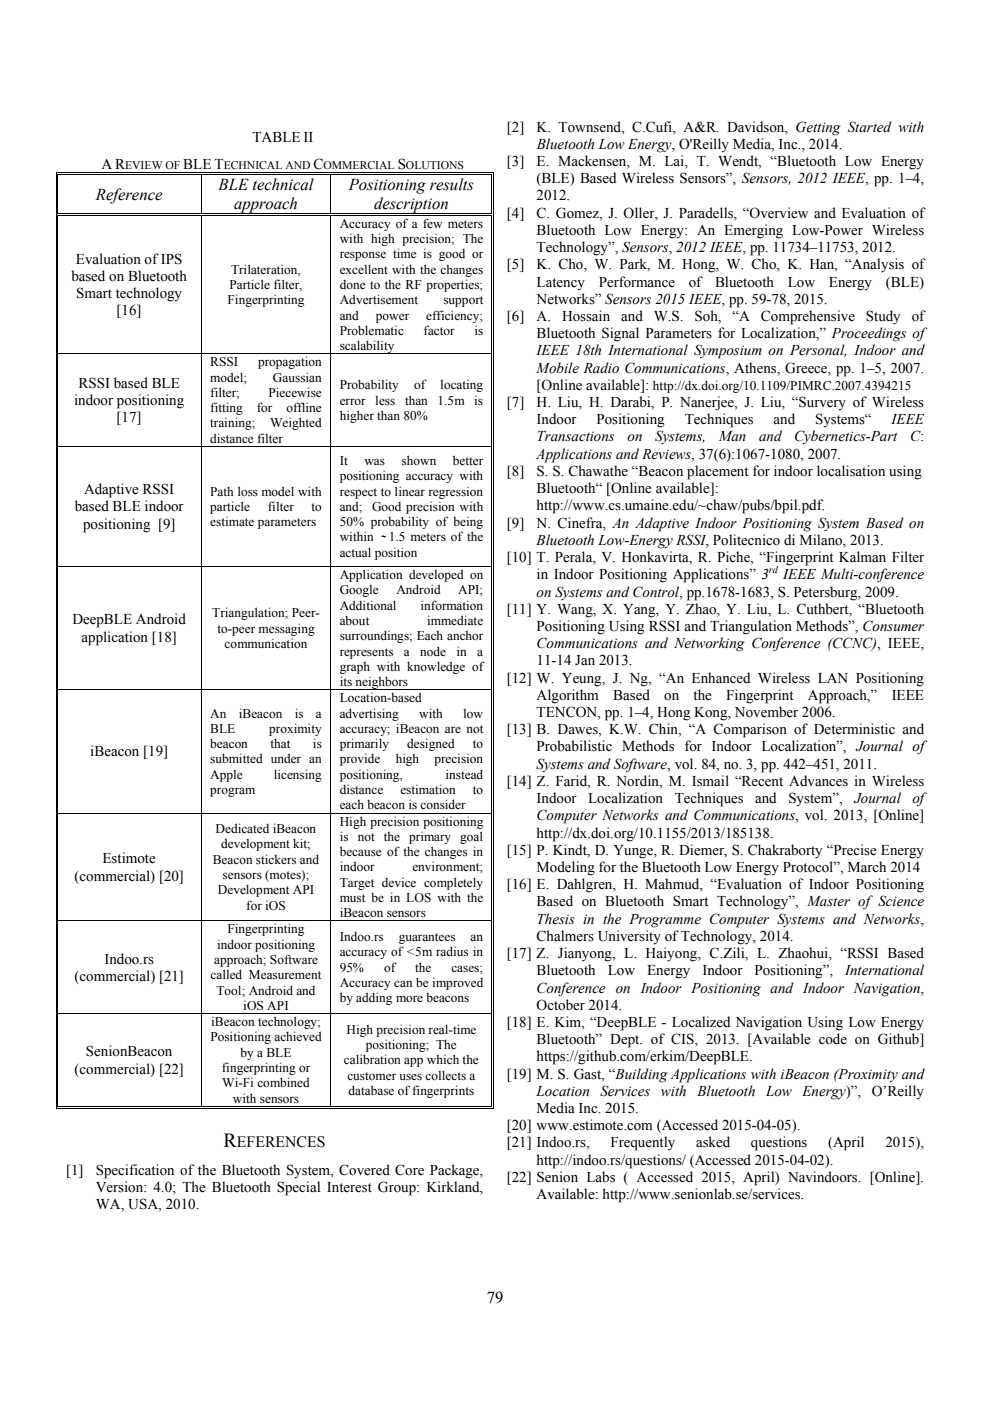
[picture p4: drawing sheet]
<svg xmlns="http://www.w3.org/2000/svg" width="210mm" height="297mm" viewBox="0 0 210 297" stroke-linecap="round" stroke-linejoin="round" font-family="sans-serif">
<defs><g id="words">
<text font-size="4.2" x="47.4" y="243.1">R</text>
<g font-size="3.5">
<text x="46.4" y="40.3">BLE technical</text>
<text x="74" y="40.3">Positioning results</text>
<text x="20.3" y="42.3">Reference</text>
<text x="49.7" y="44.4">approach</text>
<text x="79.3" y="44.4">description</text>
<text x="103.2" y="276.2">79</text>
</g>
<text font-size="3.3" x="50.2" y="243.1">EFERENCES</text>
<g font-size="3.2">
<text x="107.5" y="27.9">[2]</text>
<text x="113.8" y="27.9">K. Townsend, C.Cufi, A&amp;R. Davidson, Getting Started with</text>
<text x="21.5" y="35.8">A R</text>
<text x="38.9" y="35.8">BLE T</text>
<text x="53.5" y="30">TABLE II</text>
<text x="66.5" y="35.8">C</text>
<text x="84.3" y="35.8">S</text>
<text x="107.5" y="35.2">[3]</text>
<text x="113.8" y="35.2">E. Mackensen, M. Lai, T. Wendt, “Bluetooth Low Energy</text>
<text x="113.9" y="31.5">Bluetooth Low Energy, O'Reilly Media, Inc., 2014.</text>
<text x="113.8" y="38.8">(BLE) Based Wireless Sensors”, Sensors, 2012 IEEE, pp. 1–4,</text>
<text x="107.5" y="46.1">[4]</text>
<text x="113.8" y="42.5">2012.</text>
<text x="113.8" y="46.1">C. Gomez, J. Oller, J. Paradells, “Overview and Evaluation of</text>
<text x="113.8" y="49.8">Bluetooth Low Energy: An Emerging Low-Power Wireless</text>
<text x="113.8" y="53.4">Technology”, Sensors, 2012 IEEE, pp. 11734–11753, 2012.</text>
<text x="15.1" y="59.5">based on Bluetooth</text>
<text x="16.1" y="55.9">Evaluation of IPS</text>
<text x="107.5" y="57.1">[5]</text>
<text x="113.8" y="57.1">K. Cho, W. Park, M. Hong, W. Cho, K. Han, “Analysis of</text>
<text x="16.2" y="63.2">Smart technology</text>
<text x="113.8" y="60.7">Latency</text>
<text x="113.8" y="64.4">Networks” Sensors 2015 IEEE, pp. 59-78, 2015.</text>
<text x="127" y="60.7">Performance</text>
<text x="146.1" y="60.7">of</text>
<text x="151.7" y="60.7">Bluetooth</text>
<text x="167.1" y="60.7">Low</text>
<text x="175.8" y="60.7">Energy</text>
<text x="187.9" y="60.7">(BLE)</text>
<text x="24.7" y="66.8">[16]</text>
<text x="107.5" y="68.1">[6]</text>
<text x="113.8" y="68.1">A.</text>
<text x="113.8" y="71.7">Bluetooth Signal Parameters for Localization,” Proceedings of</text>
<text x="119.2" y="68.1">Hossain</text>
<text x="131.7" y="68.1">and</text>
<text x="138.7" y="68.1">W.S.</text>
<text x="147.3" y="68.1">Soh,</text>
<text x="155.4" y="68.1">“A</text>
<text x="161.4" y="68.1">Comprehensive</text>
<text x="183.7" y="68.1">Study</text>
<text x="193.4" y="68.1">of</text>
<text x="113.8" y="75.4">IEEE 18th International Symposium on Personal, Indoor and</text>
<text x="16.6" y="82.2">RSSI based BLE</text>
<text x="113.8" y="79">Mobile Radio Communications, Athens, Greece, pp. 1–5, 2007.</text>
<text x="113.8" y="82.7">[Online available]:</text>
<text x="15.7" y="85.9">indoor positioning</text>
<text x="24.7" y="89.5">[17]</text>
<text x="107.5" y="86.3">[7]</text>
<text x="113.8" y="86.3">H. Liu, H. Darabi, P. Nanerjee, J. Liu, “Survery of Wireless</text>
<text x="113.8" y="90">Indoor</text>
<text x="126.5" y="90">Positioning</text>
<text x="145.2" y="90">Techniques</text>
<text x="164.1" y="90">and</text>
<text x="172.9" y="90">Systems“</text>
<text x="189.1" y="90">IEEE</text>
<text x="113.8" y="93.6">Transactions</text>
<text x="133.1" y="93.6">on</text>
<text x="139" y="93.6">Systems,</text>
<text x="152.5" y="93.6">Man</text>
<text x="161" y="93.6">and</text>
<text x="168.5" y="93.6">Cybernetics-Part</text>
<text x="193" y="93.6">C:</text>
<text x="107.5" y="100.9">[8]</text>
<text x="113.8" y="97.3">Applications and Reviews, 37(6):1067-1080, 2007.</text>
<text x="113.8" y="100.9">S. S. Chawathe “Beacon placement for indoor localisation using</text>
<text x="17.8" y="104.8">Adaptive RSSI</text>
<text x="113.8" y="104.6">Bluetooth“ [Online available]:</text>
<text x="15.9" y="108.4">based BLE indoor</text>
<text x="17.6" y="112.1">positioning [9]</text>
<text x="107.5" y="111.9">[9]</text>
<text x="113.8" y="108.2">http://www.cs.umaine.edu/~chaw/pubs/bpil.pdf.</text>
<text x="113.8" y="111.9">N. Cinefra, An Adaptive Indoor Positioning System Based on</text>
<text x="107.5" y="119.2">[10] T. Perala, V. Honkavirta, R. Piche, “Fingerprint Kalman Filter</text>
<text x="113.8" y="115.5">Bluetooth Low-Energy RSSI, Politecnico di Milano, 2013.</text>
<text x="113.8" y="122.8">in Indoor Positioning Applications” 3</text>
<text x="166.1" y="122.8">IEEE Multi-conference</text>
<text x="107.5" y="130.1">[11] Y. Wang, X. Yang, Y. Zhao, Y. Liu, L. Cuthbert, “Bluetooth</text>
<text x="113.8" y="126.5">on Systems and Control, pp.1678-1683, S. Petersburg, 2009.</text>
<text x="15.3" y="132.4">DeepBLE Android</text>
<text x="17.3" y="136">application [18]</text>
<text x="113.8" y="133.8">Positioning Using RSSI and Triangulation Methods”, Consumer</text>
<text x="113.8" y="137.4">Communications and Networking Conference (CCNC), IEEE,</text>
<text x="113.8" y="141.1">11-14 Jan 2013.</text>
<text x="107.5" y="144.7">[12] W. Yeung, J. Ng, “An Enhanced Wireless LAN Positioning</text>
<text x="113.8" y="148.4">Algorithm</text>
<text x="130.1" y="148.4">Based</text>
<text x="140.9" y="148.4">on</text>
<text x="147.1" y="148.4">the</text>
<text x="154" y="148.4">Fingerprint</text>
<text x="171.4" y="148.4">Approach,”</text>
<text x="189.1" y="148.4">IEEE</text>
<text x="107.5" y="155.7">[13] B. Dawes, K.W. Chin, “A Comparison of Deterministic and</text>
<text x="113.8" y="152">TENCON, pp. 1–4, Hong Kong, November 2006.</text>
<text x="19.2" y="160.4">iBeacon [19]</text>
<text x="113.8" y="159.3">Probabilistic Methods for Indoor Localization”, Journal of</text>
<text x="107.5" y="166.6">[14] Z. Farid, R. Nordin, M. Ismail “Recent Advances in Wireless</text>
<text x="113.8" y="163">Systems and Software, vol. 84, no. 3, pp. 442–451, 2011.</text>
<text x="113.8" y="170.3">Indoor</text>
<text x="113.8" y="173.9">Computer Networks and Communications, vol. 2013, [Online]</text>
<text x="124.7" y="170.3">Localization</text>
<text x="143.1" y="170.3">Techniques</text>
<text x="160.2" y="170.3">and</text>
<text x="167.2" y="170.3">System”,</text>
<text x="181.2" y="170.3">Journal</text>
<text x="193.5" y="170.3">of</text>
<text x="113.8" y="177.6">http://dx.doi.org/10.1155/2013/185138.</text>
<text x="21.7" y="183">Estimote</text>
<text x="107.5" y="181.2">[15] P. Kindt, D. Yunge, R. Diemer, S. Chakraborty “Precise Energy</text>
<text x="113.8" y="184.9">Modeling for the Bluetooth Low Energy Protocol”, March 2014</text>
<text x="15.8" y="186.7">(commercial) [20]</text>
<text x="107.5" y="188.5">[16] E. Dahlgren, H. Mahmud, “Evaluation of Indoor Positioning</text>
<text x="113.8" y="192.2">Based on Bluetooth Smart Technology”, Master of Science</text>
<text x="113.8" y="195.8">Thesis in the Programme Computer Systems and Networks,</text>
<text x="107.5" y="203.1">[17] Z. Jianyong, L. Haiyong, C.Zili, L. Zhaohui, “RSSI Based</text>
<text x="113.8" y="199.5">Chalmers University of Technology, 2014.</text>
<text x="15.8" y="208">(commercial) [21]</text>
<text x="22.1" y="204.3">Indoo.rs</text>
<text x="113.8" y="206.8">Bluetooth</text>
<text x="128.9" y="206.8">Low</text>
<text x="137.3" y="206.8">Energy</text>
<text x="149" y="206.8">Indoor</text>
<text x="160" y="206.8">Positioning”,</text>
<text x="179.3" y="206.8">International</text>
<text x="113.8" y="210.4">Conference on Indoor Positioning and Indoor Navigation,</text>
<text x="113.8" y="214.1">October 2014.</text>
<text x="107.5" y="217.7">[18] E. Kim, “DeepBLE - Localized Navigation Using Low Energy</text>
<text x="113.8" y="221.4">Bluetooth” Dept. of CIS, 2013. [Available code on Github]</text>
<text x="15.8" y="227.6">(commercial) [22]</text>
<text x="18.2" y="224">SenionBeacon</text>
<text x="113.8" y="225">https://github.com/erkim/DeepBLE.</text>
<text x="107.5" y="228.7">[19] M. S. Gast, “Building Applications with iBeacon (Proximity and</text>
<text x="113.8" y="232.3">Location</text>
<text x="127.4" y="232.3">Services with</text>
<text x="147.9" y="232.3">Bluetooth</text>
<text x="162.5" y="232.3">Low</text>
<text x="170.2" y="232.3">Energy)”,</text>
<text x="184.9" y="232.3">O’Reilly</text>
<text x="107.5" y="239.6">[20] www.estimote.com (Accessed 2015-04-05).</text>
<text x="113.8" y="236">Media Inc. 2015.</text>
<text x="107.5" y="243.3">[21] Indoo.rs,</text>
<text x="129.5" y="243.3">Frequently</text>
<text x="147.7" y="243.3">asked</text>
<text x="159.3" y="243.3">questions</text>
<text x="175.6" y="243.3">(April</text>
<text x="187.8" y="243.3">2015),</text>
<text x="14" y="249.1">[1]</text>
<text x="20.3" y="249.1">Specification of the Bluetooth System, Covered Core Package,</text>
<text x="107.5" y="250.6">[22] Senion Labs ( Accessed 2015, April) Navindoors. [Online].</text>
<text x="113.8" y="247">http://indoo.rs/questions/ (Accessed 2015-04-02).</text>
<text x="20.3" y="252.8">Version: 4.0; The Bluetooth Special Interest Group: Kirkland,</text>
<text x="20.3" y="256.4">WA, USA, 2010.</text>
<text x="113.8" y="254.3">Available: http://www.senionlab.se/services.</text>
</g>
<g font-size="2.8">
<text x="72.1" y="48.3">Accuracy of a few meters</text>
<text x="72.1" y="51.5">with high precision; The</text>
<text x="49" y="58">Trilateration,</text>
<text x="72.1" y="54.8">response time is good or</text>
<text x="72.1" y="58">excellent with the changes</text>
<text x="48.3" y="64.5">Fingerprinting</text>
<text x="48.7" y="61.3">Particle filter,</text>
<text x="72.1" y="61.3">done to the RF properties;</text>
<text x="72.1" y="64.5">Advertisement</text>
<text x="94.1" y="64.5">support</text>
<text x="72.1" y="67.8">and</text>
<text x="72.1" y="71">Problematic</text>
<text x="79.7" y="67.8">power</text>
<text x="89.9" y="71">factor</text>
<text x="90.4" y="67.8">efficiency;</text>
<text x="100.6" y="71">is</text>
<text x="44.6" y="77.7">RSSI</text>
<text x="54.8" y="77.7">propagation</text>
<text x="72.1" y="74.2">scalability</text>
<text x="44.6" y="80.9">model;</text>
<text x="57.9" y="80.9">Gaussian</text>
<text x="72.1" y="82.5">Probability</text>
<text x="87.8" y="82.5">of</text>
<text x="93.4" y="82.5">locating</text>
<text x="138.5" y="82.7">http://dx.doi.org/10.1109/PIMRC.2007.4394215</text>
<text x="44.6" y="84.2">filter;</text>
<text x="44.6" y="87.4">fitting</text>
<text x="54.5" y="87.4">for</text>
<text x="57" y="84.2">Piecewise</text>
<text x="60.7" y="87.4">offline</text>
<text x="72.1" y="85.8">error</text>
<text x="72.1" y="89">higher than 80%</text>
<text x="79.6" y="85.8">less</text>
<text x="85.9" y="85.8">than</text>
<text x="92.8" y="85.8">1.5m</text>
<text x="100.6" y="85.8">is</text>
<text x="44.6" y="90.6">training;</text>
<text x="44.6" y="93.9">distance filter</text>
<text x="57.3" y="90.6">Weighted</text>
<text x="72.1" y="98.6">It</text>
<text x="72.1" y="101.8">positioning accuracy with</text>
<text x="77.3" y="98.6">was</text>
<text x="85.2" y="98.6">shown</text>
<text x="96.1" y="98.6">better</text>
<text x="44.6" y="105.1">Path loss model with</text>
<text x="72.1" y="105.1">respect to linear regression</text>
<text x="44.6" y="108.3">particle</text>
<text x="44.6" y="111.6">estimate parameters</text>
<text x="56.8" y="108.3">filter</text>
<text x="66.1" y="108.3">to</text>
<text x="72.1" y="108.3">and;</text>
<text x="72.1" y="111.6">50% probability of being</text>
<text x="78.9" y="108.3">Good precision with</text>
<text x="72.1" y="114.8">within</text>
<text x="72.1" y="118">actual position</text>
<text x="81.4" y="114.8">̴1.5 meters of the</text>
<text x="72.1" y="122.7">Application developed on</text>
<text x="72.1" y="126">Google</text>
<text x="84.1" y="126">Android</text>
<text x="97.2" y="126">API;</text>
<text x="45" y="130.9">Triangulation; Peer-</text>
<text x="72.1" y="129.2">Additional</text>
<text x="89.2" y="129.2">information</text>
<text x="46.1" y="134.1">to-peer messaging</text>
<text x="47.6" y="137.4">communication</text>
<text x="72.1" y="132.5">about</text>
<text x="72.1" y="135.7">surroundings; Each anchor</text>
<text x="90.6" y="132.5">immediate</text>
<text x="72.1" y="139">represents</text>
<text x="72.1" y="142.2">graph with knowledge of</text>
<text x="85.7" y="139">a</text>
<text x="89.1" y="139">node</text>
<text x="96.8" y="139">in</text>
<text x="101.2" y="139">a</text>
<text x="72.1" y="148.9">Location-based</text>
<text x="72.1" y="145.5">its neighbors</text>
<text x="44.6" y="152.1">An</text>
<text x="44.6" y="155.4">BLE</text>
<text x="50.7" y="152.1">iBeacon</text>
<text x="57.1" y="155.4">proximity</text>
<text x="62.5" y="152.1">is</text>
<text x="67" y="152.1">a</text>
<text x="72.1" y="152.1">advertising</text>
<text x="72.1" y="155.4">accuracy; iBeacon are not</text>
<text x="88.9" y="152.1">with</text>
<text x="98.3" y="152.1">low</text>
<text x="44.6" y="158.6">beacon</text>
<text x="44.6" y="161.9">submitted under an</text>
<text x="57.4" y="158.6">that</text>
<text x="66.4" y="158.6">is</text>
<text x="72.1" y="158.6">primarily</text>
<text x="72.1" y="161.9">provide</text>
<text x="83.9" y="161.9">high</text>
<text x="86.4" y="158.6">designed</text>
<text x="92.2" y="161.9">precision</text>
<text x="100.3" y="158.6">to</text>
<text x="44.6" y="165.1">Apple</text>
<text x="58.1" y="165.1">licensing</text>
<text x="72.1" y="165.1">positioning,</text>
<text x="94.5" y="165.1">instead</text>
<text x="44.6" y="168.4">program</text>
<text x="72.1" y="168.4">distance</text>
<text x="72.1" y="171.6">each beacon is consider</text>
<text x="84.9" y="168.4">estimation</text>
<text x="100.3" y="168.4">to</text>
<text x="45.7" y="176.7">Dedicated iBeacon</text>
<text x="46.9" y="179.9">development kit;</text>
<text x="72.1" y="175">High precision positioning</text>
<text x="72.1" y="178.3">is not the primary goal</text>
<text x="45.1" y="183.1">Beacon stickers and</text>
<text x="72.1" y="181.5">because of the changes in</text>
<text x="72.1" y="184.8">indoor</text>
<text x="87.5" y="184.8">environment;</text>
<text x="46.2" y="189.6">Development API</text>
<text x="47.2" y="186.4">sensors (motes);</text>
<text x="72.1" y="188">Target device completely</text>
<text x="72.1" y="191.2">must be in LOS with the</text>
<text x="48.3" y="197.9">Fingerprinting</text>
<text x="52.2" y="192.9">for iOS</text>
<text x="72.1" y="194.5">iBeacon sensors</text>
<text x="46" y="201.2">indoor positioning</text>
<text x="72.1" y="199.5">Indoo.rs</text>
<text x="72.1" y="202.8">accuracy of &lt;5m radius in</text>
<text x="84.6" y="199.5">guarantees</text>
<text x="99.8" y="199.5">an</text>
<text x="44.7" y="207.6">called Measurement</text>
<text x="45.4" y="204.4">approach; Software</text>
<text x="72.1" y="206">95%</text>
<text x="72.1" y="209.3">Accuracy can be improved</text>
<text x="81.5" y="206">of</text>
<text x="88.1" y="206">the</text>
<text x="95.7" y="206">cases;</text>
<text x="45.9" y="210.9">Tool; Android and</text>
<text x="51.6" y="214.1">iOS API</text>
<text x="72.1" y="212.5">by adding more beacons</text>
<text x="44.6" y="220.8">Positioning achieved</text>
<text x="44.8" y="217.6">iBeacon technology;</text>
<text x="73.5" y="219.2">High precision real-time</text>
<text x="47.1" y="227.3">fingerprinting or</text>
<text x="51" y="224">by a BLE</text>
<text x="73" y="225.7">calibration app which the</text>
<text x="77.6" y="222.4">positioning; The</text>
<text x="47.1" y="230.5">Wi-Fi combined</text>
<text x="49.4" y="233.8">with sensors</text>
<text x="73.7" y="228.9">customer uses collects a</text>
<text x="73.9" y="232.2">database of fingerprints</text>
</g>
<g font-size="2.5">
<text x="26.5" y="35.8">EVIEW OF</text>
<text x="47.5" y="35.8">ECHNICAL AND</text>
<text x="68.6" y="35.8">OMMERCIAL</text>
<text x="86.1" y="35.8">OLUTIONS</text>
</g>
<text font-size="2.1" x="163.1" y="121.4">rd</text>
</g></defs>
<g fill="#000">
<path d="M11.9 36.6h.1v.5h-.1zM11.9 36.6h.5v.1h-.5zM12.2 36.9h.2v.2h-.2zM42.6 37.1h.2zM42.6 36.6h.5v.1h-.5zM42.6 36.9h.5v.2h-.5zM70.1 37.1h.2zM70.1 36.6h.5v.1h-.5zM70.1 36.9h.5v.2h-.5zM104.2 36.6h.5v.1h-.5zM104.2 36.9h.1v.2h-.1zM104.5 36.6h.2v.5h-.2z"/>
<path d="M11.9 45.2h.1v.5h-.1zM12.2 45.7h.2zM12.2 45.2h.2v.2h-.2zM12.2 45.5h.2v.2h-.2zM42.6 45.7h.2zM42.6 45.2h.5v.2h-.5zM42.6 45.5h.5v.2h-.5zM70.1 45.7h.2zM70.1 45.2h.5v.2h-.5zM70.1 45.5h.5v.2h-.5zM104.2 45.7h.1zM104.2 45.2h.1v.2h-.1z"/>
<path d="M104.2 45.5h.1v.2h-.1zM104.5 45.7h.2zM104.5 45.2h.2v.5h-.2zM11.9 74.9h.1v.2h-.1zM12.2 74.9h.2v.2h-.2zM104.2 74.9h.1v.2h-.1zM104.5 74.9h.2v.2h-.2zM11.9 94.6h.1v.1h-.1zM12.2 94.6h.2v.1h-.2zM104.2 94.6h.1v.1h-.1zM104.5 94.6h.2v.1h-.2zM11.9 120h.1v.2h-.1z"/>
<path d="M12.2 120h.2v.2h-.2zM104.2 120h.1v.2h-.1zM104.5 120h.2v.2h-.2zM11.9 146.2h.1v.1h-.1zM12.2 146.2h.2v.1h-.2zM104.2 146.2h.1v.1h-.1zM104.5 146.2h.2v.1h-.2zM11.9 172.3h.1v.2h-.1zM12.2 172.3h.2v.2h-.2zM104.2 172.3h.1v.2h-.1zM104.5 172.3h.2v.2h-.2zM11.9 195.2h.1v.1h-.1z"/>
<path d="M12.2 195.2h.2v.1h-.2zM104.2 195.2h.1v.1h-.1zM104.5 195.2h.2v.1h-.2zM11.9 214.8h.1v.2h-.1zM12.2 214.8h.2v.2h-.2zM104.2 214.8h.1v.2h-.1zM104.5 214.8h.2v.2h-.2zM11.9 234.8h.5v.2h-.5zM12.2 234.5h.2v.2h-.2zM42.6 234.5h.5v.2h-.5zM70.1 234.5h.5v.2h-.5zM104.2 234.8h.5v.2h-.5z"/>
<path d="M104.2 234.5h.1v.2h-.1zM104.5 234.5h.2v.5h-.2z"/>
</g>
<g fill="none" stroke="#000" stroke-width=".21">
<path d="M11.9 37.1v8.1M12.3 37.1v8.1M12.4 36.6h30.2M12.4 37h30.2M42.7 37.1v8.1M43.1 36.6h27M43.1 37h27M70.2 37.1v8.1M70.6 36.6h33.6M70.6 37h33.6M104.2 37.1v8.1M104.6 37.1v8.1"/>
<path d="M11.9 45.7v29.2M12.3 45.7v29.2M12.4 45.3h30.2M12.4 45.6h30.2M42.7 45.7v29.2M43.1 45.3h27M43.1 45.6h27M70.2 45.7v29.2M70.6 45.3h33.6M70.6 45.6h33.6M104.2 45.7v29.2M104.6 45.7v29.2"/>
<path d="M11.9 75.1v19.5M12.3 75.1v19.5M12.4 75h91.8M42.7 75.1v19.5M70.2 75.1v19.5M104.2 75.1v19.5M104.6 75.1v19.5M11.9 94.7v25.3M12.3 94.7v25.3M12.4 94.7h91.8M42.7 94.7v25.3M70.2 94.7v25.3"/>
<path d="M104.2 94.7v25.3M104.6 94.7v25.3M11.9 120.2v26M12.3 120.2v26M12.4 120.1h91.8M42.7 120.2v26M70.2 120.2v26M104.2 120.2v26M104.6 120.2v26M11.9 146.3v26M12.3 146.3v26M12.4 146.2h91.8"/>
<path d="M42.7 146.3v26M70.2 146.3v26M104.2 146.3v26M104.6 146.3v26M11.9 172.5v22.7M12.3 172.5v22.7M12.4 172.4h91.8M42.7 172.5v22.7M70.2 172.5v22.7M104.2 172.5v22.7M104.6 172.5v22.7M11.9 195.3v19.5"/>
<path d="M12.3 195.3v19.5M12.4 195.3h91.8M42.7 195.3v19.5M70.2 195.3v19.5M104.2 195.3v19.5M104.6 195.3v19.5M11.9 215v20M12.3 215v19.5M12.4 214.9h91.8M42.7 215v19.5M70.2 215v19.5M104.2 215v19.5"/>
<path d="M104.6 215v19.5M12.4 234.9h91.8M12.4 234.6h30.2M43.1 234.6h27M70.6 234.6h33.6"/>
</g>
<use href="#words"/>
</svg>
